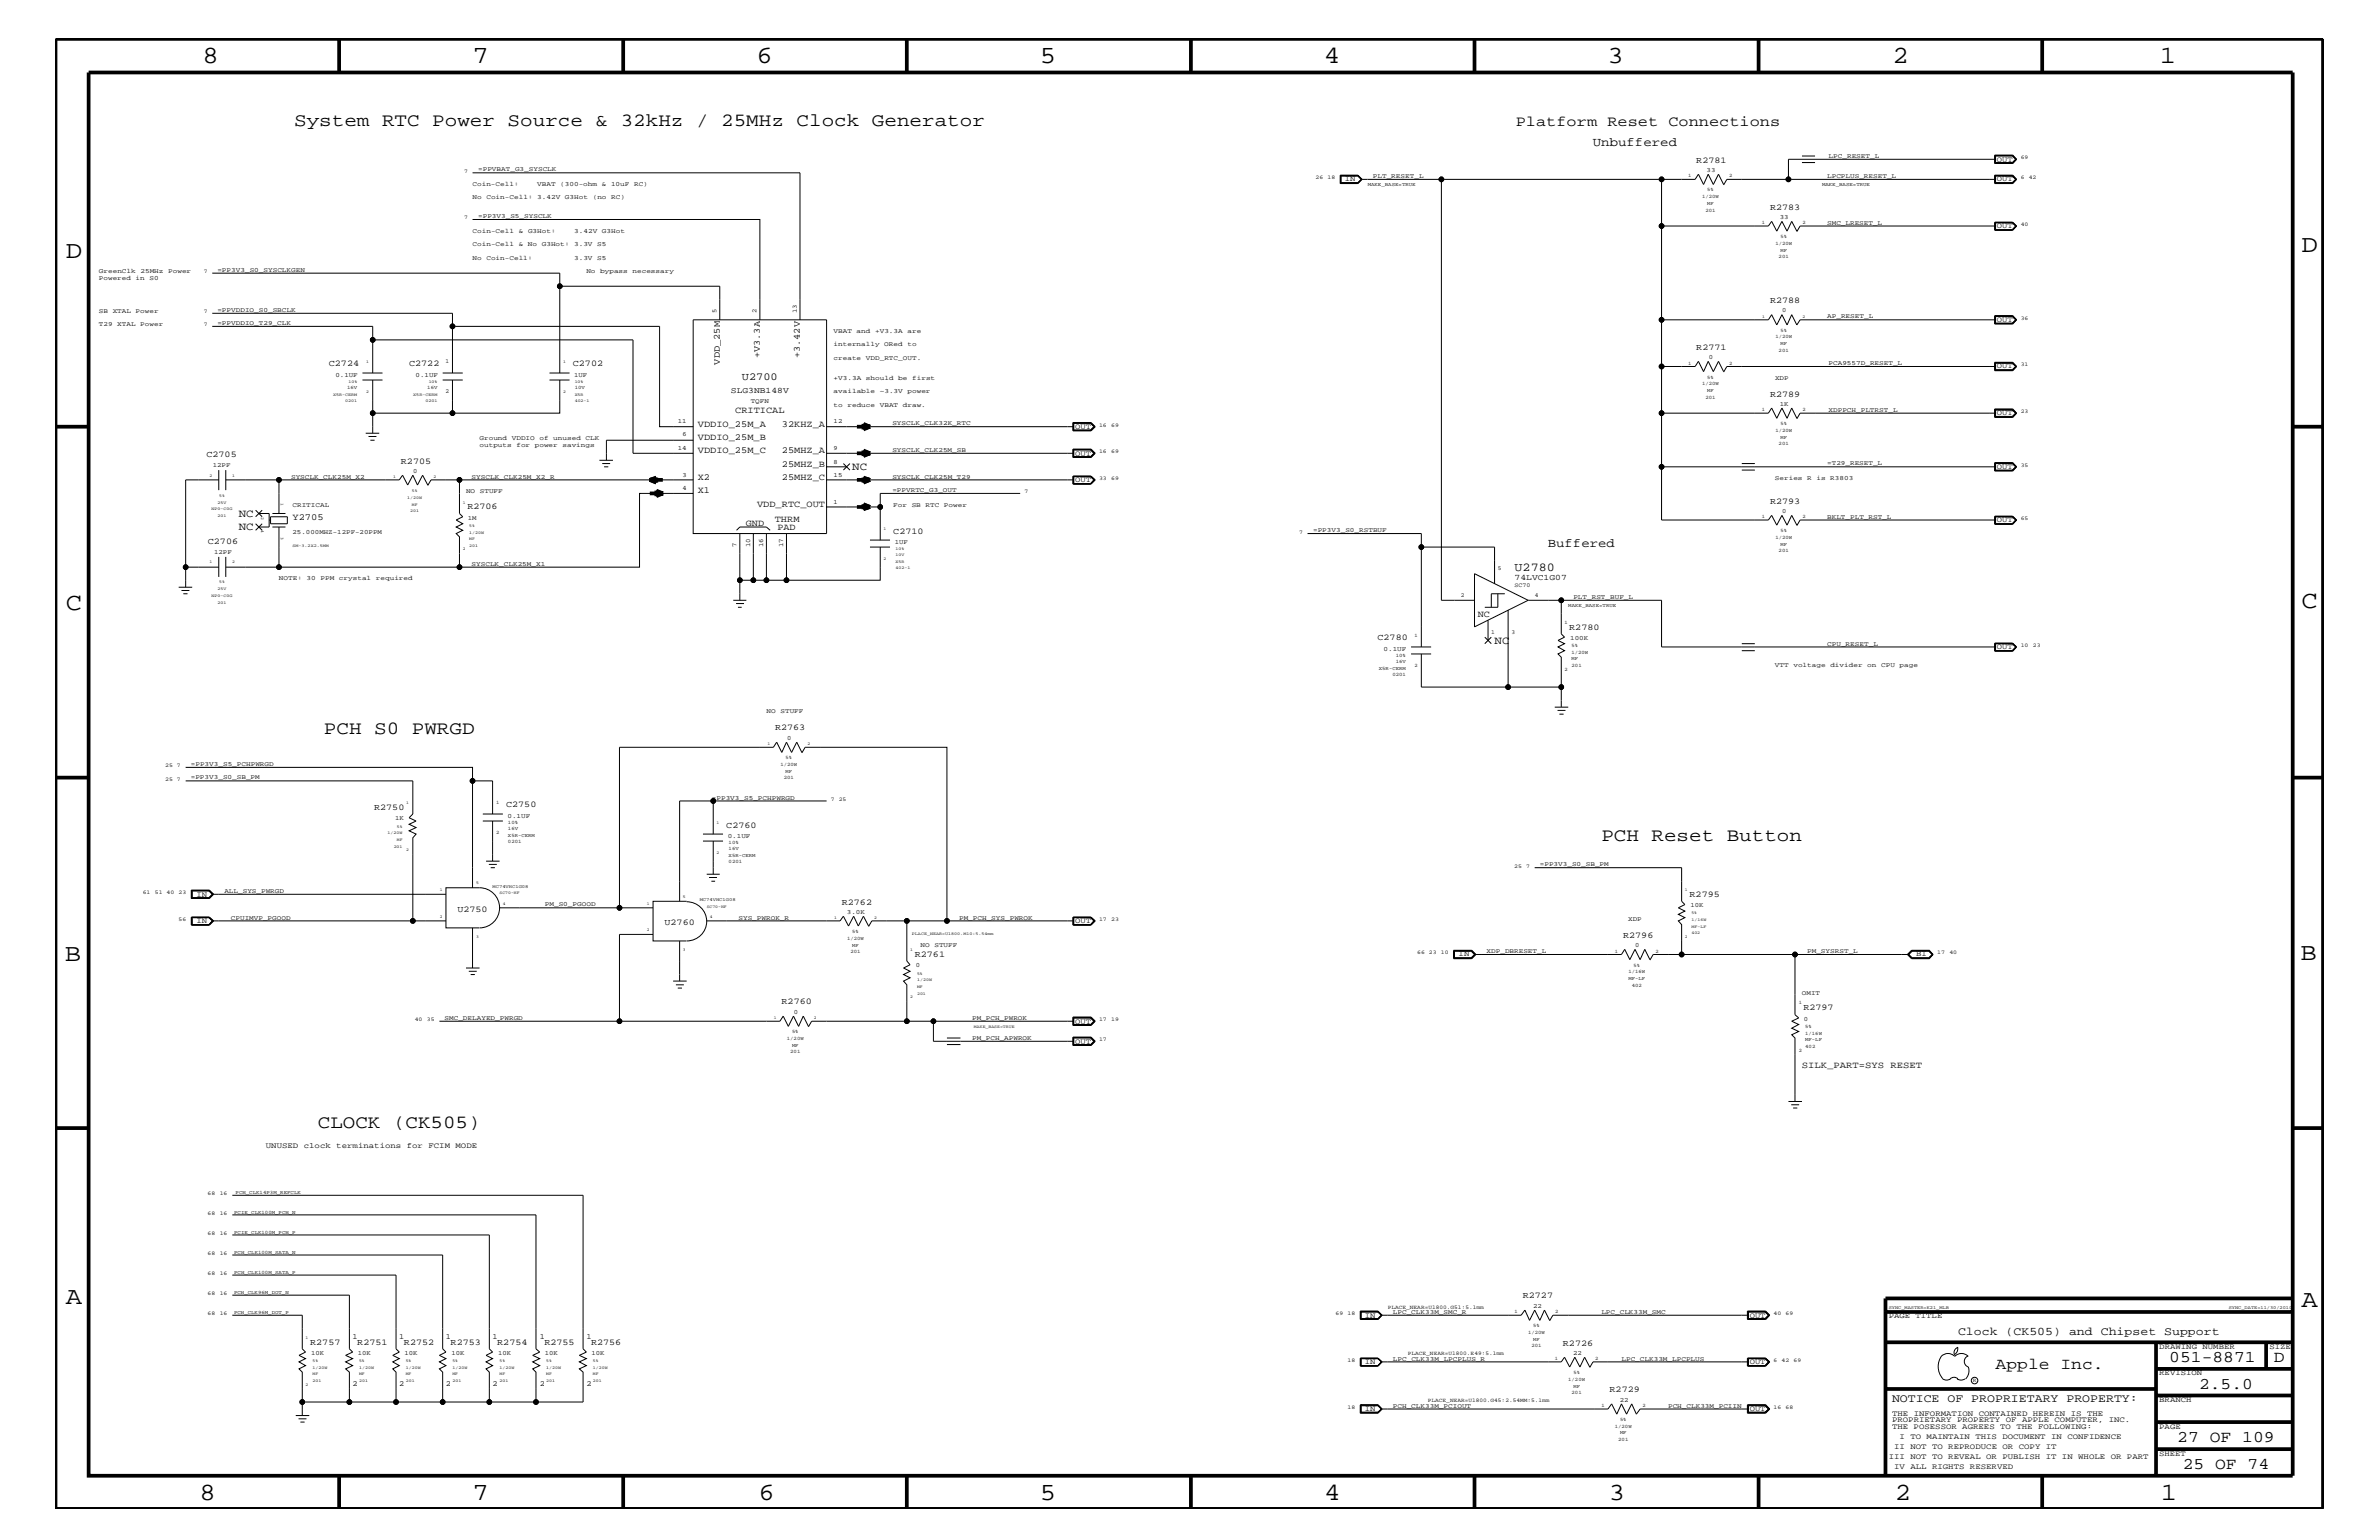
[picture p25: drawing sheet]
<svg xmlns="http://www.w3.org/2000/svg" width="432mm" height="279mm" viewBox="0 0 432 279" stroke-linecap="round" stroke-linejoin="round" font-family="sans-serif">
<defs><g id="words">
<g font-size="4.5">
<text x="36.7" y="11.5">8</text>
<text x="85.8" y="11.5">7</text>
<text x="137.3" y="11.5">6</text>
<text x="188.7" y="11.5">5</text>
<text x="240.3" y="11.5">4</text>
<text x="291.8" y="11.5">3</text>
<text x="343.5" y="11.5">2</text>
<text x="392" y="11.5">1</text>
<text x="11.9" y="46.8">D</text>
<text x="417.7" y="45.7">D</text>
<text x="11.9" y="110.6">C</text>
<text x="417.7" y="110.3">C</text>
<text x="11.8" y="174.3">B</text>
<text x="417.6" y="174.2">B</text>
<text x="11.9" y="236.7">A</text>
<text x="417.7" y="237.1">A</text>
<text x="36.2" y="272.1">8</text>
<text x="85.8" y="272.1">7</text>
<text x="137.7" y="272.1">6</text>
<text x="188.7" y="272.1">5</text>
<text x="240.4" y="272.1">4</text>
<text x="292" y="272.1">3</text>
<text x="343.9" y="272.1">2</text>
<text x="392.2" y="272.1">1</text>
</g>
<g font-size="3.4">
<text x="53.4" y="22.9">System RTC Power Source &amp; 32kHz / 25MHz Clock Generator</text>
<text x="58.8" y="133.2">PCH S0 PWRGD</text>
<text x="290.7" y="152.6">PCH Reset Button</text>
<text x="57.7" y="204.7">CLOCK (CK505)</text>
</g>
<g font-size="3">
<text x="362.2" y="248.4">Apple Inc.</text>
<text x="393.7" y="247.1">051-8871</text>
<text x="399.2" y="252">2.5.0</text>
<text x="412.7" y="247.1">D</text>
<text x="395.2" y="261.6">27 OF 109</text>
<text x="396.2" y="266.6">25 OF 74</text>
</g>
<text font-size="2.7" x="275.1" y="22.9">Platform Reset Connections</text>
<g font-size="2.3">
<text x="289.1" y="26.5">Unbuffered</text>
<text x="280.9" y="99.3">Buffered</text>
</g>
<text font-size="2.2" x="274.9" y="103.7">U2780</text>
<g font-size="2.1">
<text x="355.4" y="242.3">Clock (CK505) and Chipset Support</text>
<text x="343.4" y="254.4">NOTICE OF PROPRIETARY PROPERTY:</text>
</g>
<g font-size="2">
<text x="154.7" y="85.3">NC</text>
<text x="43.3" y="93.8">NC</text>
<text x="43.3" y="96.2">NC</text>
<text x="271.3" y="116.8">NC</text>
</g>
<text font-size="1.9" x="134.7" y="68.9">U2700</text>
<g font-size="1.7">
<text x="137.9" y="65" transform="rotate(-90 137.9 65)">+V3.3A</text>
<text x="145.2" y="65" transform="rotate(-90 145.2 65)">+3.42V</text>
<text x="130.6" y="66.2" transform="rotate(-90 130.6 66.2)">VDD_25M</text>
<text x="126.7" y="77.4">VDDIO_25M_A</text>
<text x="133.4" y="75">CRITICAL</text>
<text x="141.9" y="77.4">32KHZ_A</text>
<text x="126.7" y="82.2">VDDIO_25M_C</text>
<text x="126.7" y="79.9">VDDIO_25M_B</text>
<text x="141.9" y="82.2">25MHZ_A</text>
<text x="126.7" y="89.5">X1</text>
<text x="126.7" y="87.1">X2</text>
<text x="141.9" y="87.1">25MHZ_C</text>
<text x="141.9" y="84.7">25MHZ_B</text>
<text x="53.1" y="94.3">Y2705</text>
<text x="135.4" y="95.4">GND</text>
<text x="137.4" y="92">VDD_RTC_OUT</text>
<text x="140.6" y="94.8">THRM</text>
<text x="141.1" y="96.2">PAD</text>
<text x="268.2" y="112">NC</text>
<text x="327.1" y="193.7">SILK_PART=SYS RESET</text>
</g>
<g font-size="1.6">
<text x="307.9" y="29.5">R2781</text>
<text x="321.3" y="38">R2783</text>
<text x="321.3" y="55">R2788</text>
<text x="307.9" y="63.4">R2771</text>
<text x="59.7" y="66.5">C2724</text>
<text x="74.3" y="66.5">C2722</text>
<text x="104" y="66.5">C2702</text>
<text x="321.3" y="72">R2789</text>
<text x="37.5" y="82.8">C2705</text>
<text x="72.8" y="84.1">R2705</text>
<text x="84.8" y="92.4">R2706</text>
<text x="321.3" y="91.4">R2793</text>
<text x="37.7" y="98.7">C2706</text>
<text x="162.1" y="96.8">C2710</text>
<text x="250" y="116.2">C2780</text>
<text x="284.8" y="114.2">R2780</text>
<text x="140.7" y="132.5">R2763</text>
<text x="67.9" y="147">R2750</text>
<text x="91.9" y="146.5">C2750</text>
<text x="131.8" y="150.1">C2760</text>
<text x="83" y="165.4">U2750</text>
<text x="120.6" y="167.8">U2760</text>
<text x="152.8" y="164.1">R2762</text>
<text x="306.7" y="162.8">R2795</text>
<text x="166" y="173.7">R2761</text>
<text x="294.6" y="170.1">R2796</text>
<text x="141.9" y="182.2">R2760</text>
<text x="327.3" y="183.3">R2797</text>
<text x="276.4" y="235.6">R2727</text>
<text x="56.3" y="244">R2757</text>
<text x="64.9" y="244">R2751</text>
<text x="73.3" y="244">R2752</text>
<text x="81.8" y="244">R2753</text>
<text x="90.3" y="244">R2754</text>
<text x="98.8" y="244">R2755</text>
<text x="107.3" y="244">R2756</text>
<text x="283.7" y="244.1">R2726</text>
<text x="292.1" y="252.6">R2729</text>
</g>
<g font-size="1.5">
<text x="132.7" y="71.3">SLG3NB148V</text>
<text x="274.9" y="105.3">74LVC1G07</text>
</g>
<g font-size="1.4">
<text x="362.5" y="29.3">OUT</text>
<text x="244.1" y="32.9">IN</text>
<text x="362.5" y="32.9">OUT</text>
<text x="362.5" y="41.4">OUT</text>
<text x="362.5" y="58.4">OUT</text>
<text x="362.5" y="66.8">OUT</text>
<text x="195.2" y="77.8">OUT</text>
<text x="362.5" y="75.4">OUT</text>
<text x="195.2" y="82.7">OUT</text>
<text x="195.2" y="87.5">OUT</text>
<text x="362.5" y="85">OUT</text>
<text x="362.5" y="94.8">OUT</text>
<text x="362.5" y="117.8">OUT</text>
<text x="35.6" y="162.7">IN</text>
<text x="35.6" y="167.5">IN</text>
<text x="195.2" y="167.5">OUT</text>
<text x="264.8" y="173.5">IN</text>
<text x="347.8" y="173.5">BI</text>
<text x="195.2" y="185.7">OUT</text>
<text x="195.2" y="189.3">OUT</text>
<text x="48.3" y="208.3">UNUSED clock terminations for FCIM MODE</text>
<text x="247.7" y="239">IN</text>
<text x="317.6" y="239">OUT</text>
<text x="342.8" y="239.2">PAGE TITLE</text>
<text x="64" y="242.9">1</text>
<text x="72.5" y="242.9">1</text>
<text x="80.9" y="242.9">1</text>
<text x="89.4" y="242.9">1</text>
<text x="98" y="242.9">1</text>
<text x="106.4" y="242.9">1</text>
<text x="391.9" y="244.7">DRAWING NUMBER</text>
<text x="411.9" y="244.7">SIZE</text>
<text x="64" y="251.4">2</text>
<text x="72.5" y="251.4">2</text>
<text x="80.9" y="251.4">2</text>
<text x="89.4" y="251.4">2</text>
<text x="98" y="251.4">2</text>
<text x="106.4" y="251.4">2</text>
<text x="247.7" y="247.5">IN</text>
<text x="317.6" y="247.5">OUT</text>
<text x="391.9" y="249.5">REVISION</text>
<text x="247.7" y="256">IN</text>
<text x="317.6" y="256">OUT</text>
<text x="343.4" y="256.8">THE INFORMATION CONTAINED HEREIN IS THE</text>
<text x="391.9" y="254.4">BRANCH</text>
<text x="343.4" y="259.3">THE POSESSOR AGREES TO THE FOLLOWING:</text>
<text x="343.4" y="258">PROPRIETARY PROPERTY OF APPLE COMPUTER, INC.</text>
<text x="343.8" y="262.9">II NOT TO REPRODUCE OR COPY IT</text>
<text x="344.8" y="261.1">I TO MAINTAIN THIS DOCUMENT IN CONFIDENCE</text>
<text x="391.9" y="259.3">PAGE</text>
<text x="342.8" y="264.7">III NOT TO REVEAL OR PUBLISH IT IN WHOLE OR PART</text>
<text x="343.8" y="266.6">IV ALL RIGHTS RESERVED</text>
<text x="391.9" y="264.1">SHEET</text>
</g>
<g font-size="1.2">
<text x="331.9" y="28.6">LPC_RESET_L</text>
<text x="85.8" y="33.7">Coin-Cell:</text>
<text x="86.8" y="31.1">=PPVBAT_G3_SYSCLK</text>
<text x="97.5" y="33.7">VBAT</text>
<text x="101.7" y="33.7">(300-ohm</text>
<text x="109.2" y="33.7">&amp;</text>
<text x="110.9" y="33.7">10uF</text>
<text x="115.1" y="33.7">RC)</text>
<text x="249.2" y="32.3">PLT_RESET_L</text>
<text x="309.8" y="31.2">33</text>
<text x="331.6" y="32.3">LPCPLUS_RESET_L</text>
<text x="85.8" y="36.2">No</text>
<text x="86.8" y="39.6">=PP3V3_S5_SYSCLK</text>
<text x="88.3" y="36.2">Coin-Cell:</text>
<text x="97.5" y="36.2">3.42V G3Hot</text>
<text x="107.6" y="36.2">(no</text>
<text x="110.9" y="36.2">RC)</text>
<text x="323" y="39.7">33</text>
<text x="331.6" y="40.8">SMC_LRESET_L</text>
<text x="85.8" y="47.1">No</text>
<text x="85.8" y="44.6">Coin-Cell</text>
<text x="85.8" y="42.3">Coin-Cell</text>
<text x="88.3" y="47.1">Coin-Cell:</text>
<text x="94.1" y="44.6">&amp;</text>
<text x="94.2" y="42.3">&amp;</text>
<text x="95.8" y="44.6">No</text>
<text x="95.8" y="42.3">G3Hot:</text>
<text x="98.3" y="44.6">G3Hot:</text>
<text x="104.2" y="47.1">3.3V S5</text>
<text x="104.2" y="44.6">3.3V S5</text>
<text x="104.2" y="42.3">3.42V G3Hot</text>
<text x="17.9" y="50.7">Powered</text>
<text x="17.9" y="49.6">GreenClk</text>
<text x="24.6" y="50.7">in</text>
<text x="25.5" y="49.6">25MHz</text>
<text x="27.1" y="50.7">S0</text>
<text x="30.5" y="49.6">Power</text>
<text x="39.5" y="49.3">=PP3V3_S0_SYSCLKGEN</text>
<text x="106.4" y="49.6">No</text>
<text x="108.9" y="49.6">bypass</text>
<text x="114.8" y="49.6">necessary</text>
<text x="17.9" y="56.8">SB</text>
<text x="17.9" y="59.2">T29</text>
<text x="20.5" y="56.8">XTAL</text>
<text x="21.3" y="59.2">XTAL</text>
<text x="24.6" y="56.8">Power</text>
<text x="25.5" y="59.2">Power</text>
<text x="39.5" y="56.6">=PPVDDIO_S0_SBCLK</text>
<text x="39.5" y="59">=PPVDDIO_T29_CLK</text>
<text x="130" y="56.8" transform="rotate(-90 130 56.8)">5</text>
<text x="137.3" y="56.8" transform="rotate(-90 137.3 56.8)">2</text>
<text x="144.6" y="56.8" transform="rotate(-90 144.6 56.8)">13</text>
<text x="323.5" y="56.7">0</text>
<text x="331.6" y="57.8">AP_RESET_L</text>
<text x="151.3" y="65.3">create</text>
<text x="151.3" y="62.9">internally</text>
<text x="151.3" y="60.4">VBAT</text>
<text x="155.5" y="60.4">and</text>
<text x="157.2" y="65.3">VDD_RTC_OUT.</text>
<text x="158.8" y="60.4">+V3.3A</text>
<text x="160.5" y="62.9">ORed</text>
<text x="164.7" y="62.9">to</text>
<text x="164.7" y="60.4">are</text>
<text x="310.2" y="65.1">0</text>
<text x="60.9" y="68.4">0.1UF</text>
<text x="75.4" y="68.4">0.1UF</text>
<text x="104.2" y="68.4">1UF</text>
<text x="151.3" y="71.3">available</text>
<text x="151.3" y="68.9">+V3.3A</text>
<text x="157.2" y="68.9">should</text>
<text x="159.7" y="71.3">~3.3V power</text>
<text x="163" y="68.9">be</text>
<text x="165.6" y="68.9">first</text>
<text x="322.2" y="68.9">XDP</text>
<text x="331.9" y="66.2">PCA9557D_RESET_L</text>
<text x="123" y="76.8">11</text>
<text x="136.3" y="73.2">TQFN</text>
<text x="151.3" y="73.8">to</text>
<text x="151.3" y="76.8">12</text>
<text x="153.8" y="73.8">reduce</text>
<text x="159.7" y="73.8">VBAT</text>
<text x="162" y="77.2">SYSCLK_CLK32K_RTC</text>
<text x="163.9" y="73.8">draw.</text>
<text x="323" y="73.7">1K</text>
<text x="331.9" y="74.7">XDPPCH_PLTRST_L</text>
<text x="87" y="81.1">outputs</text>
<text x="87" y="79.9">Ground</text>
<text x="92.9" y="79.9">VDDIO</text>
<text x="93.7" y="81.1">for</text>
<text x="97.1" y="81.1">power</text>
<text x="97.9" y="79.9">of</text>
<text x="100.4" y="79.9">unused</text>
<text x="102.1" y="81.1">savings</text>
<text x="106.3" y="79.9">CLK</text>
<text x="123" y="81.6">14</text>
<text x="123.9" y="79.2">6</text>
<text x="151.3" y="81.6">9</text>
<text x="162" y="82">SYSCLK_CLK25M_SB</text>
<text x="38.6" y="84.7">12PF</text>
<text x="52.8" y="86.9">SYSCLK_CLK25M_X2</text>
<text x="75" y="85.8">0</text>
<text x="84.6" y="89.5">NO</text>
<text x="85.6" y="86.9">SYSCLK_CLK25M_X2_R</text>
<text x="87.1" y="89.5">STUFF</text>
<text x="123.9" y="86.5">3</text>
<text x="123.9" y="88.9">4</text>
<text x="151.3" y="86.5">15</text>
<text x="151.3" y="84.1">8</text>
<text x="162" y="89.3">=PPVRTC_G3_OUT</text>
<text x="162" y="86.9">SYSCLK_CLK25M_T29</text>
<text x="322.2" y="87.1">Series</text>
<text x="328" y="87.1">R</text>
<text x="329.7" y="87.1">is</text>
<text x="331.6" y="84.4">=T29_RESET_L</text>
<text x="332.2" y="87.1">R3803</text>
<text x="53.1" y="92">CRITICAL</text>
<text x="84.9" y="94.3">1M</text>
<text x="151.3" y="91.4">1</text>
<text x="162.1" y="92">For</text>
<text x="165.5" y="92">SB</text>
<text x="168" y="92">RTC</text>
<text x="171.3" y="92">Power</text>
<text x="323.5" y="93.1">0</text>
<text x="331.6" y="94.2">BKLT_PLT_RST_L</text>
<text x="38.9" y="100.4">12PF</text>
<text x="53.1" y="96.8">25.000MHZ-12PF-20PPM</text>
<text x="133.7" y="99.3" transform="rotate(-90 133.7 99.3)">7</text>
<text x="136.1" y="99.3" transform="rotate(-90 136.1 99.3)">10</text>
<text x="138.5" y="99.3" transform="rotate(-90 138.5 99.3)">16</text>
<text x="142.2" y="99.3" transform="rotate(-90 142.2 99.3)">17</text>
<text x="162.4" y="98.7">1UF</text>
<text x="238.3" y="96.5">=PP3V3_S0_RSTBUF</text>
<text x="50.6" y="105.3">NOTE:</text>
<text x="55.7" y="105.3">30</text>
<text x="58.2" y="105.3">PPM</text>
<text x="61.5" y="105.3">crystal</text>
<text x="68.2" y="105.3">required</text>
<text x="85.6" y="102.6">SYSCLK_CLK25M_X1</text>
<text x="285.6" y="108.7">PLT_RST_BUF_L</text>
<text x="251.1" y="118.1">0.1UF</text>
<text x="285" y="116.1">100K</text>
<text x="331.6" y="117.2">CPU_RESET_L</text>
<text x="322.2" y="121">VTT</text>
<text x="325.5" y="121">voltage</text>
<text x="332.2" y="121">divider</text>
<text x="338.9" y="121">on</text>
<text x="341.4" y="121">CPU</text>
<text x="344.8" y="121">page</text>
<text x="139.1" y="129.3">NO</text>
<text x="141.7" y="129.3">STUFF</text>
<text x="142.9" y="134.2">0</text>
<text x="34.6" y="141.4">=PP3V3_S0_SB_PM</text>
<text x="34.6" y="139">=PP3V3_S5_PCHPWRGD</text>
<text x="71.7" y="148.8">1K</text>
<text x="92.1" y="148.4">0.1UF</text>
<text x="129.2" y="145.1">=PP3V3_S5_PCHPWRGD</text>
<text x="132.1" y="152">0.1UF</text>
<text x="40.7" y="162">ALL_SYS_PWRGD</text>
<text x="279.5" y="157.2">=PP3V3_S0_SB_PM</text>
<text x="41.9" y="166.9">CPUIMVP_PGOOD</text>
<text x="98.9" y="164.5">PM_S0_PGOOD</text>
<text x="134" y="166.9">SYS_PWROK_R</text>
<text x="153.7" y="165.8">3.0K</text>
<text x="174.1" y="166.9">PM_PCH_SYS_PWROK</text>
<text x="295.5" y="167.1">XDP</text>
<text x="306.8" y="164.5">10K</text>
<text x="167.1" y="171.7">NO</text>
<text x="169.6" y="171.7">STUFF</text>
<text x="269.8" y="172.9">XDP_DBRESET_L</text>
<text x="296.8" y="171.8">0</text>
<text x="328" y="172.9">PM_SYSRST_L</text>
<text x="166.2" y="175.5">0</text>
<text x="80.7" y="185">SMC_DELAYED_PWRGD</text>
<text x="144.1" y="184">0</text>
<text x="176.4" y="185">PM_PCH_PWROK</text>
<text x="327.1" y="180.5">OMIT</text>
<text x="327.4" y="185.2">0</text>
<text x="176.4" y="188.7">PM_PCH_APWROK</text>
<text x="252.8" y="238.4">LPC_CLK33M_SMC_R</text>
<text x="278.3" y="237.3">22</text>
<text x="290.7" y="238.4">LPC_CLK33M_SMC</text>
<text x="56.5" y="245.8">10K</text>
<text x="64.9" y="245.8">10K</text>
<text x="73.4" y="245.8">10K</text>
<text x="82" y="245.8">10K</text>
<text x="90.4" y="245.8">10K</text>
<text x="98.9" y="245.8">10K</text>
<text x="107.4" y="245.8">10K</text>
<text x="285.5" y="245.8">22</text>
<text x="252.8" y="246.9">LPC_CLK33M_LPCPLUS_R</text>
<text x="294.3" y="246.9">LPC_CLK33M_LPCPLUS</text>
<text x="252.8" y="255.4">PCH_CLK33M_PCIOUT</text>
<text x="294" y="254.3">22</text>
<text x="302.8" y="255.4">PCH_CLK33M_PCIIN</text>
</g>
<g font-size="1.1">
<text x="80.9" y="65.9">1</text>
<text x="80.9" y="71.3">2</text>
<text x="271.9" y="103.5">5</text>
<text x="274.9" y="106.5">SC70</text>
<text x="265.2" y="108.3">2</text>
<text x="278.6" y="108.3">4</text>
<text x="270.7" y="115">1</text>
<text x="274.3" y="115">3</text>
</g>
<g font-size="1">
<text x="366.8" y="28.9">69</text>
<text x="84.2" y="31.4">7</text>
<text x="238.8" y="32.5">26</text>
<text x="241" y="32.5">18</text>
<text x="366.8" y="32.5">6</text>
<text x="368.2" y="32.5">42</text>
<text x="84.2" y="39.8">7</text>
<text x="366.8" y="41">40</text>
<text x="37" y="49.6">7</text>
<text x="37" y="56.8">7</text>
<text x="37" y="59.2">7</text>
<text x="366.8" y="58">36</text>
<text x="366.8" y="66.5">31</text>
<text x="199.5" y="77.4">16</text>
<text x="201.7" y="77.4">69</text>
<text x="366.8" y="75">23</text>
<text x="199.5" y="82.2">16</text>
<text x="201.7" y="82.2">69</text>
<text x="185.9" y="89.5">7</text>
<text x="199.5" y="87.1">33</text>
<text x="201.7" y="87.1">69</text>
<text x="366.8" y="84.7">35</text>
<text x="366.8" y="94.3">65</text>
<text x="235.8" y="96.8">7</text>
<text x="366.8" y="117.4">10</text>
<text x="369" y="117.4">23</text>
<text x="30" y="141.7">25 7</text>
<text x="30" y="139.2">25 7</text>
<text x="150.8" y="145.3">7</text>
<text x="152.2" y="145.3">25</text>
<text x="274.8" y="157.4">25</text>
<text x="277" y="157.4">7</text>
<text x="25.9" y="162.2">61</text>
<text x="28.1" y="162.2">51 40</text>
<text x="32.4" y="162.2">23</text>
<text x="32.4" y="167.1">56</text>
<text x="199.5" y="167.1">17</text>
<text x="201.7" y="167.1">23</text>
<text x="257.2" y="173.2">66 23</text>
<text x="261.5" y="173.2">10</text>
<text x="351.6" y="173.2">17</text>
<text x="353.8" y="173.2">40</text>
<text x="75.3" y="185.3">40</text>
<text x="77.5" y="185.3">35</text>
<text x="199.5" y="185.3">17</text>
<text x="201.7" y="185.3">19</text>
<text x="199.5" y="188.9">17</text>
<text x="37.7" y="216.9">68</text>
<text x="37.7" y="220.4">68</text>
<text x="39.9" y="216.9">16</text>
<text x="39.9" y="220.4">16</text>
<text x="37.7" y="224.1">68</text>
<text x="37.7" y="227.7">68</text>
<text x="39.9" y="224.1">16</text>
<text x="39.9" y="227.7">16</text>
<text x="37.7" y="231.3">68</text>
<text x="39.9" y="231.3">16</text>
<text x="37.7" y="238.6">68</text>
<text x="37.7" y="235">68</text>
<text x="39.9" y="238.6">16</text>
<text x="39.9" y="235">16</text>
<text x="242.4" y="238.6">69</text>
<text x="244.6" y="238.6">18</text>
<text x="251.9" y="237.4">PLACE_NEAR=U1800.G51:5.1mm</text>
<text x="321.9" y="238.6">40</text>
<text x="324.1" y="238.6">69</text>
<text x="255.5" y="245.9">PLACE_NEAR=U1800.E49:5.1mm</text>
<text x="244.6" y="247.1">18</text>
<text x="321.9" y="247.1">6</text>
<text x="323.3" y="247.1">42</text>
<text x="325.5" y="247.1">69</text>
<text x="358.1" y="250.7">R</text>
<text x="244.6" y="255.6">18</text>
<text x="259.2" y="254.4">PLACE_NEAR=U1800.G45:2.54MM:5.1mm</text>
<text x="321.9" y="255.6">16</text>
<text x="324.1" y="255.6">68</text>
</g>
<g font-size=".9">
<text x="248.2" y="33.7">MAKE_BASE=TRUE</text>
<text x="306.4" y="32.2">1</text>
<text x="308.9" y="35.9">1/20W</text>
<text x="309.9" y="34.7">5%</text>
<text x="313.9" y="32.2">2</text>
<text x="330.7" y="33.7">MAKE_BASE=TRUE</text>
<text x="309.5" y="38.4">201</text>
<text x="309.9" y="37.2">MF</text>
<text x="319.8" y="40.7">1</text>
<text x="327.2" y="40.7">2</text>
<text x="322.2" y="44.4">1/20W</text>
<text x="322.8" y="46.8">201</text>
<text x="323.2" y="43.2">5%</text>
<text x="323.2" y="45.7">MF</text>
<text x="322.2" y="61.4">1/20W</text>
<text x="322.8" y="63.9">201</text>
<text x="323.2" y="60.2">5%</text>
<text x="323.2" y="62.6">MF</text>
<text x="63" y="70.6">16V</text>
<text x="77.6" y="70.6">16V</text>
<text x="104.3" y="70.6">10V</text>
<text x="306.4" y="66.2">1</text>
<text x="308.9" y="69.9">1/20W</text>
<text x="309.9" y="68.7">5%</text>
<text x="309.9" y="71.1">MF</text>
<text x="313.9" y="66.2">2</text>
<text x="309.5" y="72.3">201</text>
<text x="319.8" y="74.6">1</text>
<text x="323.2" y="77.2">5%</text>
<text x="327.2" y="74.6">2</text>
<text x="322.2" y="78.3">1/20W</text>
<text x="322.8" y="80.8">201</text>
<text x="323.2" y="79.6">MF</text>
<text x="319.8" y="94">1</text>
<text x="327.2" y="94">2</text>
<text x="322.2" y="97.7">1/20W</text>
<text x="322.8" y="100.2">201</text>
<text x="323.2" y="96.5">5%</text>
<text x="323.2" y="99">MF</text>
<text x="284" y="113.1">1</text>
<text x="284.6" y="110.2">MAKE_BASE=TRUE</text>
<text x="253.3" y="119.2">10%</text>
<text x="256.7" y="115.6">1</text>
<text x="285.2" y="117.4">5%</text>
<text x="285.2" y="118.6">1/20W</text>
<text x="285.2" y="119.8">MF</text>
<text x="250.3" y="121.5">X5R-CERM</text>
<text x="252.7" y="122.7">0201</text>
<text x="253.3" y="120.3">16V</text>
<text x="256.7" y="121">2</text>
<text x="284" y="121.7">2</text>
<text x="285.2" y="121">201</text>
<text x="142.6" y="137.8">5%</text>
<text x="141.6" y="139">1/20W</text>
<text x="142.2" y="141.4">201</text>
<text x="142.6" y="140.2">MF</text>
<text x="90.1" y="145.9">1</text>
<text x="92.2" y="149.5">10%</text>
<text x="90.1" y="151.3">2</text>
<text x="92.2" y="153">0201</text>
<text x="92.2" y="151.8">X5R-CERM</text>
<text x="92.2" y="150.7">16V</text>
<text x="132.2" y="154.3">16V</text>
<text x="132.2" y="155.5">X5R-CERM</text>
<text x="132.2" y="153.2">10%</text>
<text x="132.2" y="156.7">0201</text>
<text x="153.8" y="170.5">1/20W</text>
<text x="154.3" y="172.9">201</text>
<text x="154.7" y="169.3">5%</text>
<text x="154.7" y="171.7">MF</text>
<text x="293.1" y="172.8">1</text>
<text x="300.5" y="172.8">2</text>
<text x="295.6" y="177.7">MF-LF</text>
<text x="295.6" y="176.6">1/16W</text>
<text x="296.2" y="179">402</text>
<text x="296.5" y="175.4">5%</text>
<text x="326.5" y="182.2">1</text>
<text x="142.8" y="188.7">1/20W</text>
<text x="143.4" y="191.1">201</text>
<text x="143.8" y="187.5">5%</text>
<text x="143.8" y="189.9">MF</text>
<text x="326.5" y="190.8">2</text>
<text x="327.7" y="188.9">MF-LF</text>
<text x="327.7" y="187.7">1/16W</text>
<text x="327.7" y="186.5">5%</text>
<text x="327.7" y="190.2">402</text>
<text x="42.5" y="220.2">PCIE_CLK100M_PCH_N</text>
<text x="42.8" y="216.6">PCH_CLK14P3M_REFCLK</text>
<text x="42.5" y="223.9">PCIE_CLK100M_PCH_P</text>
<text x="42.5" y="227.5">PCH_CLK100M_SATA_N</text>
<text x="42.5" y="231.1">PCH_CLK100M_SATA_P</text>
<text x="42.5" y="238.4">PCH_CLK96M_DOT_P</text>
<text x="42.5" y="234.7">PCH_CLK96M_DOT_N</text>
<text x="274.9" y="238.3">1</text>
<text x="282.3" y="238.3">2</text>
<text x="277.4" y="242">1/20W</text>
<text x="278" y="244.5">201</text>
<text x="278.3" y="243.3">MF</text>
<text x="278.3" y="240.8">5%</text>
<text x="282.2" y="246.7">1</text>
<text x="284.6" y="250.6">1/20W</text>
<text x="285.6" y="251.7">MF</text>
<text x="285.6" y="249.3">5%</text>
<text x="289.6" y="246.7">2</text>
<text x="285.2" y="252.9">201</text>
<text x="290.7" y="255.2">1</text>
<text x="294" y="257.8">5%</text>
<text x="298.1" y="255.2">2</text>
<text x="293.1" y="259">1/20W</text>
<text x="293.7" y="261.4">201</text>
<text x="294" y="260.2">MF</text>
</g>
<g font-size=".8">
<text x="319.9" y="57.7">1</text>
<text x="327.2" y="57.7">2</text>
<text x="66.5" y="65.9">1</text>
<text x="102.2" y="65.9">1</text>
<text x="60.5" y="71.8">X5R-CERM</text>
<text x="63.2" y="69.5">10%</text>
<text x="66.5" y="71.3">2</text>
<text x="75" y="71.8">X5R-CERM</text>
<text x="77.8" y="69.5">10%</text>
<text x="102.2" y="71.3">2</text>
<text x="104.3" y="69.5">10%</text>
<text x="104.3" y="71.8">X5R</text>
<text x="62.7" y="73">0201</text>
<text x="77.2" y="73">0201</text>
<text x="104.3" y="73">402-1</text>
<text x="38" y="86.5">2</text>
<text x="42.2" y="86.5">1</text>
<text x="71.4" y="86.7">1</text>
<text x="74.8" y="89.3">5%</text>
<text x="78.7" y="86.7">2</text>
<text x="38.4" y="92.6">NP0-C0G</text>
<text x="39.5" y="91.4">25V</text>
<text x="39.5" y="93.8">201</text>
<text x="39.8" y="90.1">5%</text>
<text x="47.4" y="93.8" transform="rotate(90 47.4 93.8)">2</text>
<text x="51" y="91.2" transform="rotate(90 51 91.2)">1</text>
<text x="73.9" y="90.5">1/20W</text>
<text x="74.5" y="92.9">201</text>
<text x="74.8" y="91.7">MF</text>
<text x="84" y="91.4">1</text>
<text x="85.2" y="95.6">5%</text>
<text x="47.4" y="96.2" transform="rotate(90 47.4 96.2)">4</text>
<text x="51" y="97.5" transform="rotate(90 51 97.5)">3</text>
<text x="53.1" y="99.3">SM-3.2X2.5MM</text>
<text x="84" y="99.9">2</text>
<text x="85.2" y="99.3">201</text>
<text x="85.2" y="96.8">1/20W</text>
<text x="85.2" y="98">MF</text>
<text x="160.4" y="101.6">2</text>
<text x="160.4" y="96.2">1</text>
<text x="162.6" y="99.9">10%</text>
<text x="162.6" y="101">10V</text>
<text x="38" y="102.2">1</text>
<text x="39.5" y="107.1">25V</text>
<text x="39.8" y="105.9">5%</text>
<text x="42.2" y="102.2">2</text>
<text x="162.6" y="103.3">402-1</text>
<text x="162.6" y="102.1">X5R</text>
<text x="38.4" y="108.3">NP0-C0G</text>
<text x="39.5" y="109.5">201</text>
<text x="139.3" y="135.2">1</text>
<text x="146.6" y="135.2">2</text>
<text x="73.7" y="145.9">1</text>
<text x="130" y="149.5">1</text>
<text x="70.4" y="151.3">1/20W</text>
<text x="71.5" y="153.8">201</text>
<text x="72.1" y="152.6">MF</text>
<text x="72.1" y="150.1">5%</text>
<text x="73.7" y="154.4">2</text>
<text x="130" y="155">2</text>
<text x="79.8" y="161.7">1</text>
<text x="86.4" y="160.5">5</text>
<text x="89.4" y="161.1">MC74VHC1G08</text>
<text x="305.8" y="161.7">1</text>
<text x="79.8" y="166.5">2</text>
<text x="90.7" y="162.2">SC70-HF</text>
<text x="91.3" y="164.1">4</text>
<text x="117.4" y="164.1">1</text>
<text x="124" y="162.8">5</text>
<text x="127" y="163.5">MC74VHC1G08</text>
<text x="128.3" y="164.7">SC70-HF</text>
<text x="128.9" y="166.5">4</text>
<text x="151.4" y="166.7">1</text>
<text x="158.7" y="166.7">2</text>
<text x="307" y="165.9">5%</text>
<text x="307" y="167.1">1/16W</text>
<text x="86.4" y="170.1">3</text>
<text x="117.4" y="168.9">2</text>
<text x="124" y="172.6">3</text>
<text x="165.2" y="172.6">1</text>
<text x="165.5" y="169.6">PLACE_NEAR=U1800.M10:5.54mm</text>
<text x="305.8" y="170.1">2</text>
<text x="307" y="168.3">MF-LF</text>
<text x="307" y="169.5">402</text>
<text x="166.5" y="176.8">5%</text>
<text x="166.5" y="178">1/20W</text>
<text x="166.5" y="179.3">MF</text>
<text x="140.5" y="184.9">1</text>
<text x="147.7" y="184.9">2</text>
<text x="165.2" y="181">2</text>
<text x="166.5" y="180.5">201</text>
<text x="176.8" y="186.5">MAKE_BASE=TRUE</text>
<text x="342.8" y="237.4">SYNC_MASTER=K21_MLB</text>
<text x="404.5" y="237.4">SYNC_DATE=11/30/2010</text>
<text x="55.5" y="242.9">1</text>
<text x="55.5" y="251.4">2</text>
<text x="56.7" y="250.7">201</text>
<text x="56.7" y="249.5">MF</text>
<text x="56.7" y="248.4">1/20W</text>
<text x="56.7" y="247.1">5%</text>
<text x="65.2" y="247.1">5%</text>
<text x="65.2" y="248.4">1/20W</text>
<text x="65.2" y="249.5">MF</text>
<text x="65.2" y="250.7">201</text>
<text x="73.7" y="247.1">5%</text>
<text x="73.7" y="248.4">1/20W</text>
<text x="73.7" y="249.5">MF</text>
<text x="73.7" y="250.7">201</text>
<text x="82.1" y="247.1">5%</text>
<text x="82.1" y="248.4">1/20W</text>
<text x="82.1" y="249.5">MF</text>
<text x="82.1" y="250.7">201</text>
<text x="90.7" y="247.1">5%</text>
<text x="90.7" y="248.4">1/20W</text>
<text x="90.7" y="249.5">MF</text>
<text x="90.7" y="250.7">201</text>
<text x="99.1" y="247.1">5%</text>
<text x="99.1" y="248.4">1/20W</text>
<text x="99.1" y="249.5">MF</text>
<text x="99.1" y="250.7">201</text>
<text x="107.6" y="250.7">201</text>
<text x="107.6" y="249.5">MF</text>
<text x="107.6" y="248.4">1/20W</text>
<text x="107.6" y="247.1">5%</text>
</g>
</g></defs>
<g fill="none" stroke="#000" stroke-width=".18">
<path d="M85.8 39.8h52.1v18.2M85.8 31.4h59.4v26.6M243.2 31.8h3.3l.7 .7-.7 .8h-3.3zM243.3 31.9h3.2l.6 .6-.6 .7h-3.2zM243.4 31.9h3.1l.6 .6-.6 .6h-3.1zM247.1 32.5h14.5M301.6 32.5v25.5M312.8 33.5l-.9-1.9-.9 1.9-1-1.9-.8 1.9-.9-1.9-.6 .9h-46.1v76.4h6M324.6 32.5h37.6M327.1 29.5h2.3M327.1 28.3h2.3M362 28.1h3.3l.7 .8-.7 .8h-3.3z"/>
<path d="M362 31.8h3.3l.7 .7-.7 .8h-3.3zM362.2 28.9h-37.6v3.6h-11.2l-.6 1.1M362.2 28.3h3.1l.5 .6-.5 .6h-3.1zM362.2 31.9h3.1l.5 .6-.5 .6h-3.1zM365.3 28.2l.6 .7-.6 .7h-3.2M365.3 28.2h-3.2v1.5M365.3 31.9h-3.2v1.3h3.2M365.3 28.2l.7 .7M365.3 31.9l.7 .6M365.3 31.9l.6 .6-.6 .7M366 28.9l-.7 .8M366 32.5l-.7 .7"/>
<path d="M38.5 49.6h63.1v18.1M38.5 59.2h29.1v8.5M38.5 56.8h43.6v2.4M101.6 51.9h29v6.1M125.8 58h24.2v38.8h-24.2zM301.6 41h19.4l.6-.8 .9 1.7 .9-1.7 1 1.7 .8-1.7 .9 1.7M362 40.3h3.3l.7 .7-.7 .8h-3.3zM362 57.3h3.3l.7 .7-.7 .8h-3.3zM362.1 40.3v1.5M362.1 41.7h3.2M362.1 40.4h3.2M362.2 58h-35.5l-.6 1-.9-1.9-.8 1.9-1-1.9-.9 1.9-.9-1.9-.6 .9h-19.4v8.5"/>
<path d="M362.2 40.4v1.3M362.2 57.4h3.1l.5 .6-.5 .6h-3.1zM362.2 41h-35.5l-.6 1M365.3 57.3h-3.2v1.4h3.2M365.3 40.3l.7 .7M365.3 40.4l.6 .6-.6 .7M365.3 40.4l.5 .6-.5 .7M365.3 57.3l.7 .7M365.3 57.3l.6 .7-.6 .7M366 41l-.7 .8M366 58l-.7 .7M65.8 68.9h3.6"/>
<path d="M65.8 67.7h3.6M66.4 78.6h2.4M66.9 79.2h1.4M67.2 79.9h.8M67.6 61.7h47.3v20.5h10.9M67.6 68.9v9.7M80.3 68.9h3.7M80.3 67.7h3.7M82.1 68.9v6.1h-14.5M82.1 67.7v-8.5h37.6v18.2h6.1M99.7 68.9h3.7M99.7 67.7h3.7"/>
<path d="M101.6 68.9v6.1h-19.5M125.8 79.9h-15.7v3.6M150 77.4h44.9M194.7 76.7h3.3l.8 .7-.8 .8h-3.3zM194.9 76.8h3.1l.5 .6-.5 .6h-3.1zM198 76.7h-3.2v1.4h3.2M198 76.7l.7 .7-.7 .7M198 76.7l.6 .7-.6 .7M301.6 66.5h6.1l.6-.9 .9 1.8 .8-1.8 1 1.8 .9-1.8 .9 1.8M301.6 66.5v8.5M326.1 75.9l-.9-1.9-.8 1.9-1-1.9-.9 1.9-.9-1.9-.6 1h-19.4v9.7M362 65.7h3.3l.7 .8-.7 .8h-3.3z"/>
<path d="M362 74.2h3.3l.7 .8-.7 .7h-3.3zM362.1 74.4h3.2M362.2 65.9h3.1l.5 .6-.5 .6h-3.1zM362.2 74.4v1.2h3.1l.5-.6-.5-.6M362.2 66.5h-48.8l-.6 1M362.2 75h-35.5l-.6 1M365.3 65.8h-3.2v1.4h3.2M365.3 65.8l.7 .7M365.3 65.8l.6 .7-.6 .7M365.3 74.4l.6 .6-.6 .6h-3.2M366 75l-.7-.7h-3.2v1.4M366 66.5l-.7 .7"/>
<path d="M366 75l-.7 .7M39.7 87.1h-6v15.8M39.7 85.3v3.6M41 87.1h9.6v6.1M41 85.3v3.6M46.4 92.6l1.2 1.2M46.4 95l1.2 1.2M47 93.2h1.9v2.4h-1.9M47.6 92.6l-1.2 1.2M47.6 95l-1.2 1.2M48.9 94.3h.2M49.1 93.8h3.1v1.2h-3.1z"/>
<path d="M49.4 95.6h2.4M49.4 93.2h2.4M50.6 95.6v7.3h-9.6M50.6 87.1h21.9l.6-.9 .9 1.8 .9-1.8 .9 1.8 .9-1.8 .9 1.8M83.4 87.1v6.1l.6 .6-1.2 .5 1.2 .7-1.2 .6 1.2 .6-1.2 .6 .6 .6v5.5h32.7v-13.4h9.7M108.8 83.5h2.5M109.3 84.1h1.4M109.6 84.7h.8M125.8 87.1h-47.6l-.6 1M133.7 96.2l.6-.6h4.8l.7 .6M134.3 96.8v8.5h2.4v-8.5M139.1 96.8v8.5h-2.4"/>
<path d="M142.7 96.8v8.5h-3.6M150 82.2h44.9M150 87.1h44.9M150 84.7h3.7M150 92h9.8M153.1 84.1l1.2 1.2M154.3 84.1l-1.2 1.2M157.9 99.3h3.6M157.9 98h3.6M159.8 99.3v6h-17.1M185.2 89.5h-25.4v8.5M194.7 81.5h3.3l.8 .7-.8 .8h-3.3z"/>
<path d="M194.7 86.4h3.3l.8 .7-.8 .7h-3.3zM194.8 86.4v1.4M194.8 87.7h3.2M194.8 86.5h3.2M194.9 81.6h3.1l.5 .6-.5 .6h-3.1zM194.9 86.5v1.2M198 81.6h-3.2v1.4M198 81.6l.6 .6-.6 .7h-3.2M198 81.6l.7 .6-.7 .8M198 86.4l.7 .7-.7 .7M198 86.5l.6 .6-.6 .6M198 86.5l.5 .6-.5 .6"/>
<path d="M237.3 96.8h20.7v2.5M316.1 85.3h2.4M316.1 84.1h2.4M362 83.9h3.3l.7 .8-.7 .8h-3.3zM362 93.7h3.3l.7 .6-.7 .8h-3.3zM362.1 93.8h3.2M362.1 95h3.2M362.1 93.7v1.4M362.2 84.7h-60.6v9.6h19.4l.6-.8 .9 1.8 .9-1.8 1 1.8 .8-1.8 .9 1.8M362.2 94.3h-35.5l-.6 1.1M362.2 84.1h3.1l.5 .6-.5 .6h-3.1zM362.2 93.8v1.2"/>
<path d="M365.3 84h-3.2v1.4h3.2M365.3 84l.7 .7M365.3 84l.6 .7-.6 .7M365.3 93.7l.7 .6M365.3 93.8l.6 .5-.6 .7M365.3 93.8l.5 .5-.5 .7M366 84.7l-.7 .7M366 94.3l-.7 .8M32.4 106.5h2.5M32.9 107.1h1.5M33.3 107.7h.7M39.7 102.9h-6v3.6"/>
<path d="M39.7 101v3.7M41 101v3.7M50.6 102.9h32.8M133.1 108.9h2.4M133.6 109.5h1.4M133.9 110.2h.7M134.3 105.3v3.6M256.1 117.4h3.7M256.1 118.6h3.7M258 118.6v6.1h15.7M267.6 104.1l9.8 4.8-9.8 4.8zM269.5 115.6l1.2 1.2"/>
<path d="M270.1 112.6v3.6M270.7 115.6l-1.2 1.2M271.3 105.9v-6.6h-13.3v18.1M271.9 107.7v2.5h-2.4M273.1 107.7h-2.4v2.5M273.7 110.7v14h9.7M277.4 108.9h24.2v8.5h60.6M283.4 108.9v6.1l.6 .6-1.2 .6 1.2 .6-1.2 .6 1.2 .7-1.2 .5 .6 .6v9.1M316.1 118.1h2.4M316.1 116.8h2.4M362 116.7h3.3l.7 .7-.7 .7h-3.3zM362.1 116.7v1.4"/>
<path d="M362.1 118.1h3.2M362.1 116.8h3.2M362.2 116.8v1.3M365.3 116.7l.7 .7M365.3 116.8l.6 .6-.6 .7M365.3 116.8l.5 .6-.5 .7M366 117.4l-.7 .7M33.7 139.2h52.1v2.5h3.6v6M145.5 136.6l.6-1h25.8v31.5h23M145.5 136.5l-.9-1.9-.9 1.9-1-1.9-.8 1.9-.9-1.9-.6 1h-28v29.1M282.2 128.3h2.4M282.7 128.9h1.4"/>
<path d="M283 129.6h.8M33.7 141.7h41.2v6l-.6 .7 1.2 .6-1.2 .5 1.2 .6-1.2 .6 1.2 .6-.6 .7v15.1M85.8 141.7v19.4M87.6 149h3.7M87.6 147.7h3.7M88.2 156.2h2.5M88.7 156.8h1.5M89.1 157.4h.7M89.4 149v7.2M127.6 152.6h3.6M127.6 151.3h3.6M128.3 158.6h2.3"/>
<path d="M128.7 159.2h1.4M129.1 159.9h.7M129.5 145.3v6M129.5 152.6v6M150 145.3h-26.6v18.2M278.6 157.4h26.6v6.1l.6 .6-1.2 .6 1.2 .6-1.2 .6 1.2 .6-1.2 .6 .6 .7v5.4M34.7 166.4h3.3l.8 .7-.8 .7h-3.3zM34.7 161.5h3.3l.8 .7-.8 .8h-3.3zM34.8 167.8h3.1M34.8 166.5h3.1M34.8 166.4v1.4M34.9 161.7h3l.6 .5-.6 .6h-3z"/>
<path d="M34.9 166.5v1.3M37.9 161.6l.7 .6-.7 .7h-3.1M37.9 161.6l.8 .6-.8 .8M37.9 161.6h-3.1v1.4M37.9 166.5l.7 .6-.7 .7M37.9 166.4l.8 .7-.8 .7M37.9 166.5l.6 .6M38.5 167.1h42.4M38.5 162.2h42.4M38.5 167.1l-.6 .7M84.6 175.6h2.4M85.1 176.2h1.4"/>
<path d="M85.4 176.8h.8M85.8 168.3v7.3M87.1 168.3a3.6 3.6 0 0 0 3.6-3.6 3.6 3.6 0 0 0-3.7-3.6h-6.1v7.2h6.1M90.7 164.7h27.8M118.5 169.5h-6.1v15.8h29.2l.6-1 .9 1.9 .9-1.9 .9 1.9 .9-1.9 .9 1.9M122.2 178h2.4M122.7 178.7h1.4M123 179.3h.8M123.4 170.7v7.3M124.6 163.5h-6.1v7.2h6.1M124.6 163.6a3.6 3.6 0 0 1 3.7 3.5 3.6 3.6 0 0 1-3.6 3.6M128.3 167.1h24.2l.6-.9 .9 1.8 .9-1.8 .9 1.8 .9-1.8 .9 1.8"/>
<path d="M164.6 167.1h-6.4l-.6 1M171.9 167.1h-7.3v7.3l.6 .6-1.2 .6 1.2 .6-1.2 .6 1.2 .6-1.2 .6 .6 .7v6.6h-17.3l-.6 1M194.7 166.4h3.3l.8 .7-.8 .7h-3.3zM194.8 166.4v1.4M194.8 167.8h3.2M194.8 166.5h3.2M194.9 166.5v1.3M198 166.4l.7 .7-.7 .7M198 166.5l.6 .6-.6 .7M198 166.5l.5 .6-.5 .7M263.8 172.4h3.3l.8 .8-.8 .7h-3.3zM263.9 172.5h3.2l.7 .7-.7 .6h-3.2z"/>
<path d="M264 172.5v1.3M264 172.6h3l.6 .6M267 172.5l.7 .7-.7 .6M267.6 173.2h26.7l.6-1 .9 1.9 1-1.9 .9 1.9 .8-1.9 1 1.9M267.6 173.2l-.6 .6h-3M325.8 173.2h-25.7l-.6 1M346.2 173.2l.8-.8h3.2l.7 .8-.7 .7h-3.2zM346.3 173.2l.7-.7h3.1l.8 .7-.8 .6h-3.1zM346.5 173.2h-20.7v10.9l.7 .6-1.3 .6 1.3 .6-1.3 .6 1.3 .6-1.3 .6 .6 .6v11.5M347 172.6h3.1l.6 .6-.6 .6h-3.1l-.5-.6zM347 172.5h3.1l.7 .7-.7 .6h-3.1l-.6-.6zM79.8 185.3h32.6"/>
<path d="M164.6 185.3h30.3M169.4 185.3v3.6h25.5M171.9 189.5h2.4M171.9 188.3h2.4M194.7 184.5h3.3l.8 .8-.8 .7h-3.3zM194.7 188.2h3.3l.8 .7-.8 .8h-3.3zM194.8 186v-1.4h3.2l.7 .7-.7 .7M194.8 184.7h3.2M194.9 184.7v1.2h3.1l.5-.6-.5-.6M194.9 188.3h3.1l.5 .6-.5 .6h-3.1zM198 188.2h-3.2v1.5M198 184.7l.6 .6-.6 .7h-3.2"/>
<path d="M198 188.2l.6 .7-.6 .7h-3.2M198 188.2l.7 .7-.7 .8M324.6 199.8h2.5M42.2 216.9h63.6v27.8l.6 .6-1.2 .6 1.2 .6-1.2 .6 1.2 .7-1.2 .6 .6 .5v5.5h-8.5M325.1 200.4h1.5M325.5 201h.7M42.2 238.6h12.7v6.1l.6 .6-1.2 .6 1.2 .6-1.2 .6 1.2 .7-1.2 .6 .6 .5v7.9M42.2 235h21.2v9.7l.6 .6-1.3 .6 1.3 .6-1.3 .6 1.3 .7-1.3 .6 .7 .5v5.5h-8.5M42.2 227.7h38.1v17l.6 .6-1.1 .6 1.1 .6-1.1 .6 1.1 .7-1.1 .6 .5 .5v5.5h-8.4v-5.5l-.6-.5 1.2-.6-1.2-.7 1.2-.6-1.2-.6 1.2-.6-.6-.6v-13.4h-29.7M42.2 220.4h55.1v24.3l.7 .6-1.3 .6 1.3 .6-1.3 .6 1.3 .7-1.3 .6 .6 .5v5.5h-8.5v-5.5l-.6-.5 1.2-.6-1.2-.7 1.2-.6-1.2-.6 1.2-.6-.6-.6v-20.6h-46.6M246.9 237.9h3.2l.8 .7-.8 .8h-3.2zM247 238h3.1"/>
<path d="M247.1 238v1.2h3l.6-.6M250.1 238l.7 .6M250.1 238l.6 .6M250.7 238.6h25.4l.7-.9 .8 1.9 1-1.9 .9 1.9 .8-1.9 1 1.9M250.8 238.6l-.7 .7h-3.1M250.8 238.6l-.7-.7h-3.1v1.5M250.8 238.6l-.7 .8M317.2 237.9h3.3l.7 .7-.7 .8h-3.3zM317.2 239.4v-1.5h3.3l.6 .7-.6 .8M317.3 238h3.1l.7 .6-.7 .7h-3.1zM317.3 238.6h-35.4l-.6 1M320.4 238l.6 .6-.6 .6h-3.1"/>
<path d="M53.7 256.8h2.4M54.2 257.4h1.4M54.5 258h.8M63.4 254.4h8.5M80.3 254.4h8.5M246.9 254.9h3.2l.8 .7-.8 .8h-3.2zM247 247.8h3.1M247 246.5h3.1M247 256.2h3.1M247 254.9v1.4h3.1l.7-.7M247 255h3.1l.7 .6M247 246.4v1.4"/>
<path d="M247.1 246.5v1.3M250.1 246.4h-3.2v1.4h3.2M250.1 246.4l.8 .7-.8 .7M250.1 246.4l.7 .7M250.1 246.5l.7 .6M250.1 246.5l.6 .6M250.1 254.9l.7 .7M250.7 247.1h32.7l.6-.9 .9 1.8 .9-1.8 1 1.8 .8-1.8 .9 1.8M250.7 255.6l-.6-.6h-3v1.2M250.7 255.6h41.1l.7-.9 1 1.9 .8-1.9 .9 1.9 1-1.9 .8 1.9 .7-1h19.6M250.7 247.1l-.6 .7M250.7 255.6l-.6 .6"/>
<path d="M250.8 247.1l-.7 .7M250.8 255.6l-.7 .6M317.2 254.9h3.3l.7 .7-.7 .8h-3.3zM317.2 246.4v1.4M317.2 254.9v1.4h3.3l.6-.7-.6-.7M317.3 255h3.1l.7 .6-.7 .6h-3.1zM317.3 247.1h-28.2l-.6 1M317.3 255h3.1l.6 .6-.6 .6M320.4 246.5h-3.1v1.3h3.1M320.4 246.5l.7 .6-.7 .7M320.4 246.5l.6 .6-.6 .7M320.5 246.4h-3.3v1.4h3.3"/>
<path d="M320.5 246.4l.7 .7-.7 .7M320.5 246.4l.6 .7-.6 .7M352.3 246.1a1.69 1.69 0 0 1 2.5 0 1.72 1.72 0 0 1 2.4 0M352.4 246a3.2 3.2 0 0 0 .4 4.3l.8 .1 .4-.2M354 250.2l.7-.3 .7 .3M355.2 250.2l.7 .2 .7-.2M355.3 244.4v.3a1.18 1.18 0 0 1-.6 1.1M355.4 244.4a.99 .99 0 0 0-.6 1.4M357.2 246a1.04 1.04 0 0 0-.7 1 1.04 1.04 0 0 0 .7 1M357.3 248l.1 .7a2.11 2.11 0 0 1-.6 1.5"/>
<circle cx="261.6" cy="32.5" r=".42"/>
<circle cx="301.6" cy="32.5" r=".42"/>
<circle cx="324.6" cy="32.5" r=".42"/>
<circle cx="82.1" cy="59.2" r=".42"/>
<circle cx="101.6" cy="51.9" r=".42"/>
<circle cx="301.6" cy="58" r=".42"/>
<circle cx="301.6" cy="41" r=".42"/>
<circle cx="67.6" cy="75" r=".42"/>
<circle cx="67.6" cy="61.7" r=".42"/>
<circle cx="82.1" cy="75" r=".42"/>
<circle cx="301.6" cy="66.5" r=".42"/>
<circle cx="301.6" cy="75" r=".42"/>
<circle cx="50.6" cy="87.1" r=".42"/>
<circle cx="83.4" cy="87.1" r=".42"/>
<circle cx="159.8" cy="92" r=".42"/>
<circle cx="258" cy="99.3" r=".42"/>
<circle cx="301.6" cy="84.7" r=".42"/>
<circle cx="33.7" cy="102.9" r=".42"/>
<circle cx="50.6" cy="102.9" r=".42"/>
<circle cx="83.4" cy="102.9" r=".42"/>
<circle cx="134.3" cy="105.3" r=".42"/>
<circle cx="136.7" cy="105.3" r=".42"/>
<circle cx="139.1" cy="105.3" r=".42"/>
<circle cx="142.7" cy="105.3" r=".42"/>
<circle cx="283.4" cy="108.9" r=".42"/>
<circle cx="273.7" cy="124.7" r=".42"/>
<circle cx="283.4" cy="124.7" r=".42"/>
<circle cx="85.8" cy="141.7" r=".42"/>
<circle cx="129.5" cy="145.3" r=".42"/>
<circle cx="74.9" cy="167.1" r=".42"/>
<circle cx="112.4" cy="164.7" r=".42"/>
<circle cx="164.6" cy="167.1" r=".42"/>
<circle cx="171.9" cy="167.1" r=".42"/>
<circle cx="305.2" cy="173.2" r=".42"/>
<circle cx="325.8" cy="173.2" r=".42"/>
<circle cx="112.4" cy="185.3" r=".42"/>
<circle cx="164.6" cy="185.3" r=".42"/>
<circle cx="169.4" cy="185.3" r=".42"/>
<circle cx="54.9" cy="254.4" r=".42"/>
<circle cx="63.4" cy="254.4" r=".42"/>
<circle cx="71.9" cy="254.4" r=".42"/>
<circle cx="80.3" cy="254.4" r=".42"/>
<circle cx="88.8" cy="254.4" r=".42"/>
<circle cx="97.3" cy="254.4" r=".42"/>
<circle cx="358.4" cy="250.5" r=".59"/>
</g>
<g fill="none" stroke="#000" stroke-width=".68" stroke-linecap="butt">
<path d="M10.1 7.1h411.5v266.7h-411.5zM16.1 13.2h400v254.5h-400zM61.6 7.1v6.1M113.1 7.1v6.1M164.6 7.1v6.1M216.2 7.1v6.1M267.6 7.1v6.1M319.2 7.1v6.1M370.7 7.1v6.1M10.1 77.4h6M155.5 77.4h2.4M156.7 76.9l1.2 .5-1.2 .5z"/>
<path d="M156.7 77.1l1.2 .3M156.7 77.3l1.2 .1M156.7 77.2l1.2 .2M157.9 77.4l-1.2 .1M157.9 77.4l-1.2 .4M157.9 77.4l-1.2 .3M416.1 77.4h5.5M117.9 89.5h2.4M117.9 87.1l1.2-.5v1zM117.9 87.1h2.4M117.9 87.1l1.2 .1M117.9 87.1l1.2 .4"/>
<path d="M117.9 87.1l1.2 .2M119.1 89l1.2 .5-1.2 .5zM119.1 89.2l1.2 .3M119.1 89.4l1.2 .1M119.1 89.3l1.2 .2M119.1 86.7l-1.2 .4M119.1 87l-1.2 .1M119.1 86.9l-1.2 .2M120.3 89.5l-1.2 .2M120.3 89.5l-1.2 .4M120.3 89.5l-1.2 .3M155.5 82.2h2.4"/>
<path d="M155.5 87.1h2.4M155.5 92h2.4M156.7 81.7l1.2 .5-1.2 .5zM156.7 86.6l1.2 .5-1.2 .5zM156.7 91.5l1.2 .5-1.2 .4zM156.7 81.9l1.2 .3M156.7 82.2h1.2M156.7 82l1.2 .2M156.7 91.6l1.2 .4M156.7 91.8l1.2 .2M156.7 91.7l1.2 .3M156.7 86.7l1.2 .4"/>
<path d="M156.7 87l1.2 .1M156.7 86.9l1.2 .2M157.9 82.2l-1.2 .2M157.9 82.2l-1.2 .5M157.9 82.2l-1.2 .3M157.9 92l-1.2 .1M157.9 92l-1.2 .3M157.9 92l-1.2 .2M157.9 87.1l-1.2 .1M157.9 87.1l-1.2 .4M157.9 87.1l-1.2 .2M10.1 141.1h6"/>
<path d="M416.1 141.1h5.5M10.1 204.7h6M416.1 204.7h5.5M342.2 238h73.9M416.1 235.6h-73.9v32.1M342.2 243.5h73.9M342.2 252h49.1M391.3 243.5v24.2M391.3 258h24.8M391.3 253.2h24.8M391.3 248.4h24.8M411.3 243.5v4.9"/>
<path d="M61.6 267.7v6.1M113.1 267.7v6.1M164.6 267.7v6.1M216.2 268v5.8M267.6 267.7v6.1M319.2 267.7v6.1M370.7 267.7v6.1M391.3 262.9h24.8"/>
</g>
<g fill="#000">
<circle cx="261.6" cy="32.5" r=".42"/>
<circle cx="301.6" cy="32.5" r=".42"/>
<circle cx="324.6" cy="32.5" r=".42"/>
<circle cx="82.1" cy="59.2" r=".42"/>
<circle cx="101.6" cy="51.9" r=".42"/>
<circle cx="301.6" cy="58" r=".42"/>
<circle cx="301.6" cy="41" r=".42"/>
<circle cx="67.6" cy="75" r=".42"/>
<circle cx="67.6" cy="61.7" r=".42"/>
<circle cx="82.1" cy="75" r=".42"/>
<circle cx="301.6" cy="66.5" r=".42"/>
<circle cx="301.6" cy="75" r=".42"/>
<circle cx="50.6" cy="87.1" r=".42"/>
<circle cx="83.4" cy="87.1" r=".42"/>
<circle cx="159.8" cy="92" r=".42"/>
<circle cx="258" cy="99.3" r=".42"/>
<circle cx="301.6" cy="84.7" r=".42"/>
<circle cx="33.7" cy="102.9" r=".42"/>
<circle cx="50.6" cy="102.9" r=".42"/>
<circle cx="83.4" cy="102.9" r=".42"/>
<circle cx="134.3" cy="105.3" r=".42"/>
<circle cx="136.7" cy="105.3" r=".42"/>
<circle cx="139.1" cy="105.3" r=".42"/>
<circle cx="142.7" cy="105.3" r=".42"/>
<circle cx="283.4" cy="108.9" r=".42"/>
<circle cx="273.7" cy="124.7" r=".42"/>
<circle cx="283.4" cy="124.7" r=".42"/>
<circle cx="85.8" cy="141.7" r=".42"/>
<circle cx="129.5" cy="145.3" r=".42"/>
<circle cx="74.9" cy="167.1" r=".42"/>
<circle cx="112.4" cy="164.7" r=".42"/>
<circle cx="164.6" cy="167.1" r=".42"/>
<circle cx="171.9" cy="167.1" r=".42"/>
<circle cx="305.2" cy="173.2" r=".42"/>
<circle cx="325.8" cy="173.2" r=".42"/>
<circle cx="112.4" cy="185.3" r=".42"/>
<circle cx="164.6" cy="185.3" r=".42"/>
<circle cx="169.4" cy="185.3" r=".42"/>
<circle cx="54.9" cy="254.4" r=".42"/>
<circle cx="63.4" cy="254.4" r=".42"/>
<circle cx="71.9" cy="254.4" r=".42"/>
<circle cx="80.3" cy="254.4" r=".42"/>
<circle cx="88.8" cy="254.4" r=".42"/>
<circle cx="97.3" cy="254.4" r=".42"/>
</g>
<use href="#words"/>
</svg>
